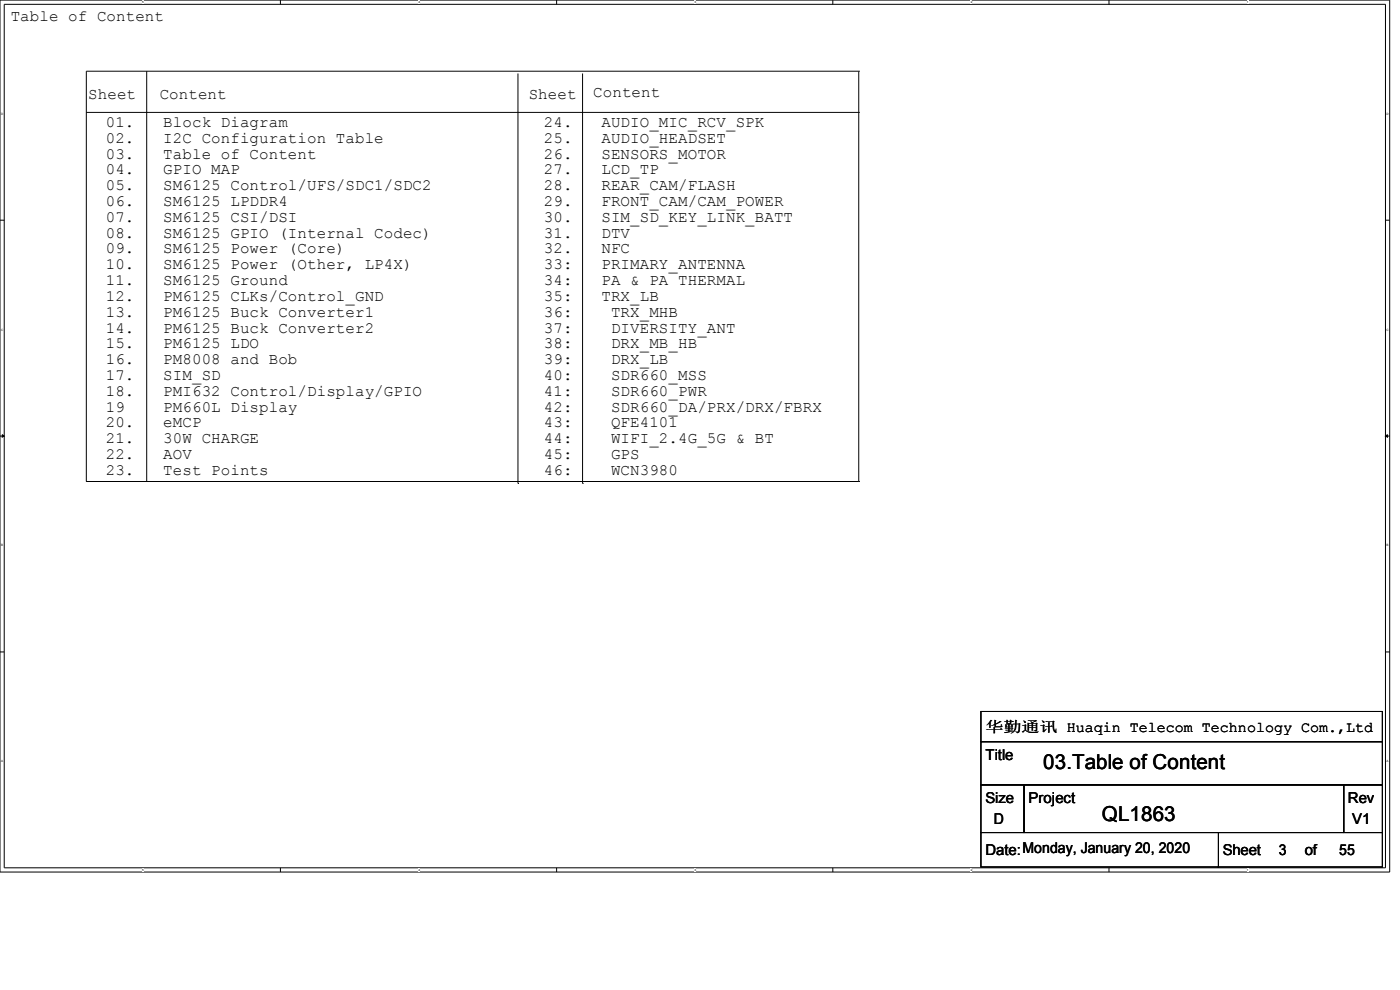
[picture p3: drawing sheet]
<svg xmlns="http://www.w3.org/2000/svg" width="420mm" height="297mm" viewBox="0 0 420 297" stroke-linecap="round" stroke-linejoin="round" font-family="sans-serif">
<defs><g id="words">
<g font-size="6.2">
<text x="313.1" y="230.8">03.Table of Content</text>
<text x="330.7" y="246.2">QL1863</text>
</g>
<g font-size="4.7">
<text x="3.2" y="6.4">Table of Content</text>
<text x="26.5" y="29.7">Sheet</text>
<text x="47.9" y="29.7">Content</text>
<text x="158.7" y="29.7">Sheet</text>
<text x="178.1" y="29.1">Content</text>
<text x="31.7" y="38.1">01.</text>
<text x="49" y="38.1">Block Diagram</text>
<text x="163.2" y="38.1">24.</text>
<text x="180.5" y="38.1">AUDIO_MIC_RCV_SPK</text>
<text x="31.7" y="42.9">02.</text>
<text x="31.7" y="47.6">03.</text>
<text x="49" y="42.9">I2C Configuration Table</text>
<text x="49" y="47.6">Table of Content</text>
<text x="163.2" y="42.9">25.</text>
<text x="163.2" y="47.6">26.</text>
<text x="180.5" y="42.9">AUDIO_HEADSET</text>
<text x="180.5" y="47.6">SENSORS_MOTOR</text>
<text x="31.7" y="52.4">04.</text>
<text x="49" y="52.4">GPIO MAP</text>
<text x="163.2" y="52.4">27.</text>
<text x="180.5" y="52.4">LCD_TP</text>
<text x="31.7" y="57.1">05.</text>
<text x="49" y="57.1">SM6125 Control/UFS/SDC1/SDC2</text>
<text x="163.2" y="57.1">28.</text>
<text x="180.5" y="57.1">REAR_CAM/FLASH</text>
<text x="31.7" y="61.8">06.</text>
<text x="49" y="61.8">SM6125 LPDDR4</text>
<text x="163.2" y="61.8">29.</text>
<text x="180.5" y="61.8">FRONT_CAM/CAM_POWER</text>
<text x="31.7" y="66.6">07.</text>
<text x="31.7" y="71.3">08.</text>
<text x="49" y="66.6">SM6125 CSI/DSI</text>
<text x="49" y="71.3">SM6125 GPIO (Internal Codec)</text>
<text x="163.2" y="66.6">30.</text>
<text x="163.2" y="71.3">31.</text>
<text x="180.5" y="66.6">SIM_SD_KEY_LINK_BATT</text>
<text x="180.5" y="71.3">DTV</text>
<text x="31.7" y="76.1">09.</text>
<text x="49" y="76.1">SM6125 Power (Core)</text>
<text x="163.2" y="76.1">32.</text>
<text x="180.5" y="76.1">NFC</text>
<text x="31.7" y="80.8">10.</text>
<text x="49" y="80.8">SM6125 Power (Other, LP4X)</text>
<text x="163.2" y="80.8">33:</text>
<text x="180.5" y="80.8">PRIMARY_ANTENNA</text>
<text x="31.7" y="85.5">11.</text>
<text x="49" y="85.5">SM6125 Ground</text>
<text x="163.2" y="85.5">34:</text>
<text x="180.5" y="85.5">PA &amp; PA THERMAL</text>
<text x="31.7" y="90.3">12.</text>
<text x="31.7" y="95">13.</text>
<text x="49" y="90.3">PM6125 CLKs/Control_GND</text>
<text x="49" y="95">PM6125 Buck Converter1</text>
<text x="163.2" y="90.3">35:</text>
<text x="163.2" y="95">36:</text>
<text x="180.5" y="90.3">TRX_LB</text>
<text x="183.4" y="95">TRX_MHB</text>
<text x="31.7" y="99.8">14.</text>
<text x="49" y="99.8">PM6125 Buck Converter2</text>
<text x="163.2" y="99.8">37:</text>
<text x="183.4" y="99.8">DIVERSITY_ANT</text>
<text x="31.7" y="104.5">15.</text>
<text x="49" y="104.5">PM6125 LDO</text>
<text x="163.2" y="104.5">38:</text>
<text x="183.4" y="104.5">DRX_MB_HB</text>
<text x="31.7" y="109.2">16.</text>
<text x="31.7" y="114">17.</text>
<text x="49" y="109.2">PM8008 and Bob</text>
<text x="49" y="114">SIM_SD</text>
<text x="163.2" y="109.2">39:</text>
<text x="163.2" y="114">40:</text>
<text x="183.4" y="109.2">DRX_LB</text>
<text x="183.4" y="114">SDR660_MSS</text>
<text x="31.7" y="118.7">18.</text>
<text x="49" y="118.7">PMI632 Control/Display/GPIO</text>
<text x="163.2" y="118.7">41:</text>
<text x="183.4" y="118.7">SDR660_PWR</text>
<text x="31.7" y="123.5">19</text>
<text x="49" y="123.5">PM660L Display</text>
<text x="163.2" y="123.5">42:</text>
<text x="183.4" y="123.5">SDR660_DA/PRX/DRX/FBRX</text>
<text x="31.7" y="128.2">20.</text>
<text x="49" y="128.2">eMCP</text>
<text x="163.2" y="128.2">43:</text>
<text x="183.4" y="128.2">QFE4101</text>
<text x="31.7" y="133">21.</text>
<text x="31.7" y="137.7">22.</text>
<text x="49" y="133">30W CHARGE</text>
<text x="49" y="137.7">AOV</text>
<text x="163.2" y="133">44:</text>
<text x="163.2" y="137.7">45:</text>
<text x="183.4" y="133">WIFI_2.4G_5G &amp; BT</text>
<text x="183.4" y="137.7">GPS</text>
<text x="31.7" y="142.4">23.</text>
<text x="49" y="142.4">Test Points</text>
<text x="163.2" y="142.4">46:</text>
<text x="183.4" y="142.4">WCN3980</text>
</g>
<g font-size="4.5">
<text x="295.7" y="219.7">华勤通讯 Huaqin Telecom Technology Com.,Ltd</text>
<text x="295.7" y="228">Title</text>
<text x="295.7" y="240.9">Size</text>
<text x="308.7" y="240.9">Project</text>
<text x="404.5" y="240.9">Rev</text>
<text x="298.3" y="247.3">D</text>
<text x="405.8" y="247.3">V1</text>
<text x="295.7" y="256.4">Date:Monday, January 20, 2020</text>
<text x="366.9" y="256.4">Sheet</text>
<text x="383.8" y="256.4">3</text>
<text x="391.6" y="256.4">of</text>
<text x="401.9" y="256.4">55</text>
</g>
<g font-size=".9">
<text x="42.7" y="1">5</text>
<text x="125.6" y="1">4</text>
<text x="208.4" y="1">3</text>
<text x="291.3" y="1">2</text>
<text x="374.2" y="1">1</text>
<text x=".3" y="34.4">D</text>
<text x="416.1" y="34.4">D</text>
<text x=".3" y="99.2">C</text>
<text x="416.1" y="99.2">C</text>
<text x=".3" y="163.9">B</text>
<text x="416.1" y="163.9">B</text>
<text x=".3" y="228.7">A</text>
<text x="416.1" y="228.7">A</text>
<text x="42.7" y="261.3">5</text>
<text x="125.6" y="261.3">4</text>
<text x="208.4" y="261.3">3</text>
<text x="291.3" y="261.3">2</text>
<text x="374.2" y="261.3">1</text>
</g>
</g></defs>
<path d="M0 0h417.1v261.6h-417.1zM1.3 1.3h414.5v259.1h-414.5z" fill="none" stroke="#000" stroke-width=".3"/>
<g fill="#fff">
<path d="M42.7 .2h.3v.9h-.3z"/>
<path d="M42.7 260.5h.3v1h-.3z"/>
</g>
<path d="M84.2 0v1.3M84.2 260.4v1.2" fill="none" stroke="#000" stroke-width=".3"/>
<g fill="#fff">
<path d="M125.6 .2h.3v.9h-.3z"/>
<path d="M125.6 260.5h.3v1h-.3z"/>
</g>
<path d="M167 0v1.3M167 260.4v1.2" fill="none" stroke="#000" stroke-width=".3"/>
<g fill="#fff">
<path d="M208.4 .2h.4v.9h-.4z"/>
<path d="M208.4 260.5h.4v1h-.4z"/>
</g>
<path d="M249.9 0v1.3M249.9 260.4v1.2" fill="none" stroke="#000" stroke-width=".3"/>
<g fill="#fff">
<path d="M291.3 .2h.4v.9h-.4z"/>
<path d="M291.3 260.5h.4v1h-.4z"/>
</g>
<path d="M332.8 0v1.3M332.8 260.4v1.2" fill="none" stroke="#000" stroke-width=".3"/>
<g fill="#fff">
<path d="M374.2 .2h.4v.9h-.4z"/>
<path d="M374.2 260.5h.4v1h-.4z"/>
<path d="M.3 33.6h.5v1h-.5z"/>
<path d="M416.1 33.6h.5v1h-.5z"/>
<path d="M.3 98.4h.5v.9h-.5z"/>
<path d="M416.1 98.4h.5v.9h-.5z"/>
</g>
<path d="M0 66.1h1.3M415.8 66.1h1.3" fill="none" stroke="#000" stroke-width=".3"/>
<g fill="#fff">
<path d="M.3 163.2h.5v.9h-.5z"/>
<path d="M416.1 163.2h.5v.9h-.5z"/>
</g>
<path d="M0 130.8h1.3M415.8 130.8h1.3" fill="none" stroke="#000" stroke-width=".3"/>
<path d="M.7 130.4l.6 .4-.6 .4zM415.8 130.8l.6-.4v.8z" fill="#000" stroke="#000" stroke-width=".3"/>
<g fill="#fff">
<path d="M.3 228h.5v.9h-.5z"/>
<path d="M416.1 228h.5v.9h-.5z"/>
</g>
<g fill="none" stroke="#000" stroke-width=".3">
<path d="M25.9 33.7h231.8M44 21.4v123.1M155.4 22v123.1M174.8 22v123.1M257.7 21.4h.1M257.7 33.7h.1M257.7 21.4h-231.8v123.1M257.7 21.4v123.1M25.9 144.5h.1M25.9 144.5h231.8M44 144.5h.1M155.4 145.1h.1"/>
<path d="M174.8 145.1h.1M257.7 144.5h.1M0 195.6h1.3M415.8 195.6h1.3M294.4 213.5h120.5v9h-120.5zM294.4 222.5h120.5v13h-120.5zM294.4 235.5h12.9v14.3h-12.9zM307.3 235.5h96v14.3h-96zM403.3 235.5h11.6v14.3h-11.6zM294.4 249.8h71.3v10.3h-71.3zM365.7 249.8h49.2v10.3h-49.2z"/>
</g>
<use href="#words"/>
</svg>
